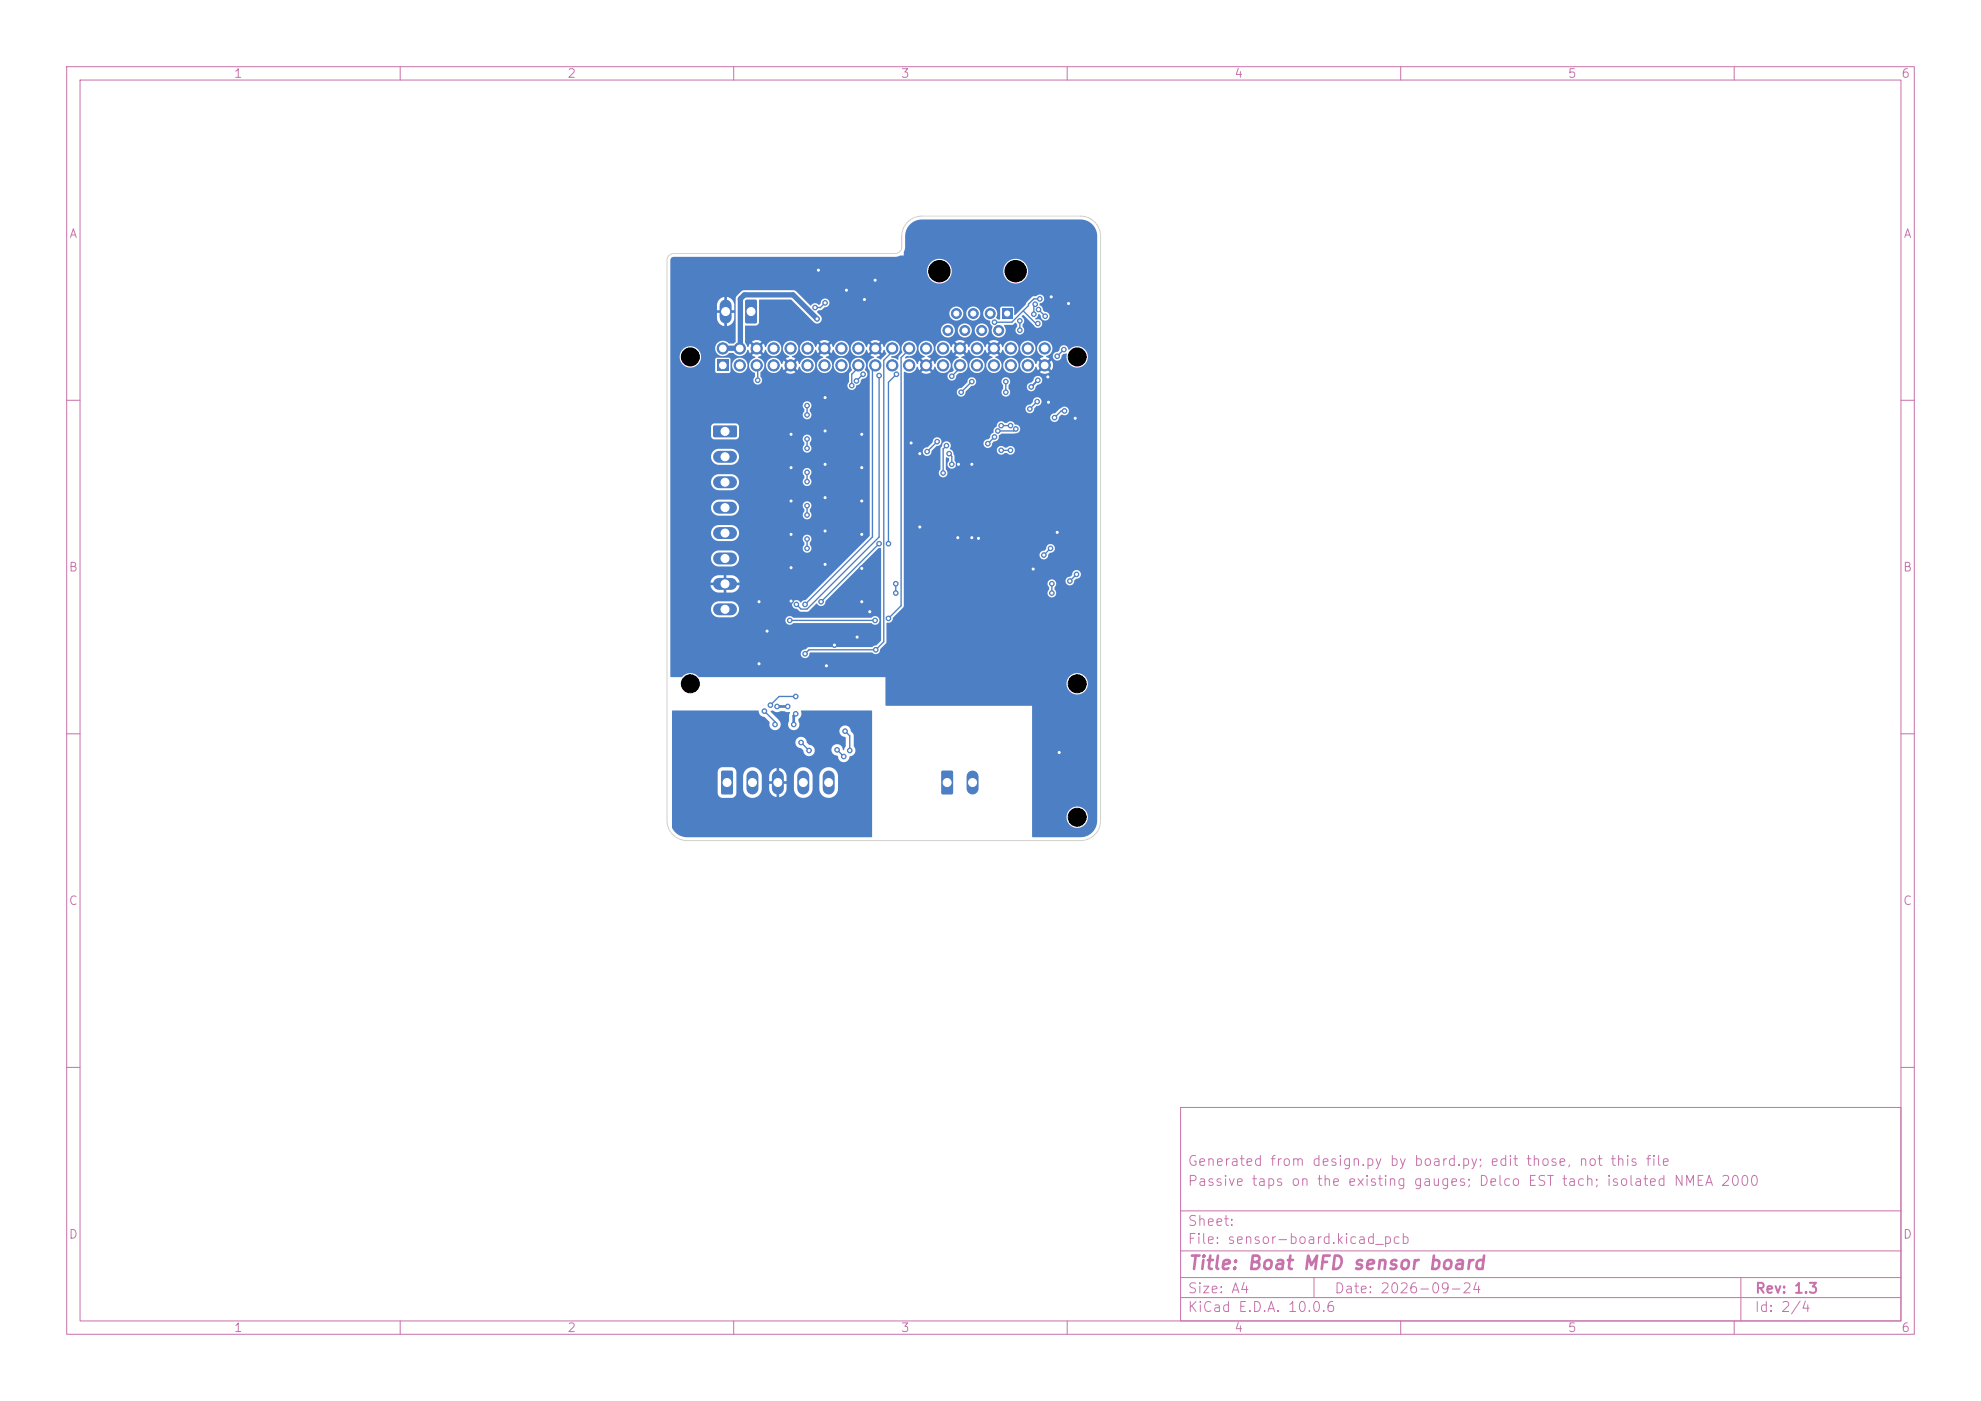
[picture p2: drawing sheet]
<svg xmlns="http://www.w3.org/2000/svg" width="297mm" height="210mm" viewBox="0 0 297 210" stroke-linecap="round" stroke-linejoin="round" font-family="sans-serif">
<defs><g id="words">
<text font-size="2" fill="#c872ab" x="178" y="190.8">Title: Boat MFD sensor board</text>
<g font-size="1.5" fill="#c872ab">
<text x="178" y="178.1">Passive taps on the existing gauges; Delco EST tach; isolated NMEA 2000</text>
<text x="178" y="175.1">Generated from design.py by board.py; edit those, not this file</text>
<text x="178" y="184.1">Sheet:</text>
<text x="178" y="186.8">File: sensor-board.kicad_pcb</text>
<text x="178" y="197">KiCad E.D.A. 10.0.6</text>
<text x="178" y="194.2">Size: A4</text>
<text x="200" y="194.2">Date: 2026-09-24</text>
<text x="263" y="197">Id: 2/4</text>
<text x="263" y="194.2">Rev: 1.3</text>
</g>
<g font-size="1.3" fill="#c872ab">
<text x="35" y="12">1</text>
<text x="85" y="12">2</text>
<text x="135" y="12">3</text>
<text x="185" y="12">4</text>
<text x="235" y="12">5</text>
<text x="285" y="12">6</text>
<text x="10.3" y="36">A</text>
<text x="285.3" y="36">A</text>
<text x="10.2" y="86">B</text>
<text x="285.2" y="86">B</text>
<text x="10.2" y="136">C</text>
<text x="285.2" y="136">C</text>
<text x="10.2" y="186">D</text>
<text x="285.2" y="186">D</text>
<text x="35" y="200">1</text>
<text x="85" y="200">2</text>
<text x="135" y="200">3</text>
<text x="185" y="200">4</text>
<text x="235" y="200">5</text>
<text x="285" y="200">6</text>
</g>
</g></defs>
<g fill="none" stroke="#c872ab" stroke-width=".15">
<path d="M10 10h277v190h-277zM12 12h273v186h-273zM60 10v2M110 10v2M160 10v2M210 10v2M260 10v2M10 60h2M285 60h2M10 110h2M285 110h2M10 160h2"/>
<path d="M177 166h108v32h-108zM285 160h2M60 198v2M110 198v2M160 198v2M177 194.5h108M177 191.5h108M177 187.5h108M177 181.5h108M197 191.5v3M210 198v2M260 198v2"/>
<path d="M261 191.5v6.5"/>
</g>
<path d="M150.2 46.3h1.5v1.5h-1.5z" fill="#4d7fc4"/>
<g fill="#4d7fc4" stroke="#4d7fc4" stroke-width=".15">
<circle cx="149.7" cy="49.5" r=".75"/>
<circle cx="148.5" cy="47" r=".75"/>
<circle cx="147.2" cy="49.5" r=".75"/>
<circle cx="145.9" cy="47" r=".75"/>
<circle cx="144.6" cy="49.5" r=".75"/>
<circle cx="143.4" cy="47" r=".75"/>
<circle cx="142.1" cy="49.5" r=".75"/>
</g>
<path d="M111.8 45l1.4-.1 .3 .2v3.2l-.2 .2h-1.3l-.3-.2z" fill="#4d7fc4"/>
<path d="M108.8 45.8v1.8" fill="none" stroke="#4d7fc4" stroke-width="1.8"/>
<path d="M107 63.8h3.3l.2 .2v1.4l-.3 .2-3.1-.1-.2-.2z" fill="#4d7fc4"/>
<path d="M107.8 68.5h1.8M107.8 72.3h1.8M107.8 76.1h1.8M107.8 79.9h1.8M107.8 83.7h1.8M107.8 87.5h1.8M107.8 91.3h1.8" fill="none" stroke="#4d7fc4" stroke-width="1.8"/>
<path d="M108.2 115.6l1.5-.1 .2 .2v3.2l-.2 .2h-1.4l-.2-.2z" fill="#4d7fc4"/>
<path d="M112.8 116.4v1.8M116.6 116.4v1.8M120.4 116.4v1.8M124.2 116.4v1.8" fill="none" stroke="#4d7fc4" stroke-width="1.8"/>
<path d="M141.2 115.6l1.4-.1 .3 .2v3.2l-.2 .2h-1.4l-.2-.2z" fill="#4d7fc4"/>
<path d="M145.8 116.4v1.8" fill="none" stroke="#4d7fc4" stroke-width="1.8"/>
<path d="M107.5 53.9h1.7v1.7h-1.7z" fill="#4d7fc4"/>
<g fill="#4d7fc4" stroke="#4d7fc4" stroke-width=".15">
<circle cx="108.4" cy="52.2" r=".85"/>
<circle cx="110.9" cy="54.8" r=".85"/>
<circle cx="110.9" cy="52.2" r=".85"/>
<circle cx="113.4" cy="54.8" r=".85"/>
<circle cx="113.4" cy="52.2" r=".85"/>
<circle cx="116" cy="54.8" r=".85"/>
<circle cx="116" cy="52.2" r=".85"/>
<circle cx="118.5" cy="54.8" r=".85"/>
<circle cx="118.5" cy="52.2" r=".85"/>
<circle cx="121.1" cy="54.8" r=".85"/>
<circle cx="121.1" cy="52.2" r=".85"/>
<circle cx="123.6" cy="54.8" r=".85"/>
<circle cx="123.6" cy="52.2" r=".85"/>
<circle cx="126.1" cy="54.8" r=".85"/>
<circle cx="126.1" cy="52.2" r=".85"/>
<circle cx="128.7" cy="54.8" r=".85"/>
<circle cx="128.7" cy="52.2" r=".85"/>
<circle cx="131.2" cy="54.8" r=".85"/>
<circle cx="131.2" cy="52.2" r=".85"/>
<circle cx="133.8" cy="54.8" r=".85"/>
<circle cx="133.8" cy="52.2" r=".85"/>
<circle cx="136.3" cy="54.8" r=".85"/>
<circle cx="136.3" cy="52.2" r=".85"/>
<circle cx="138.8" cy="54.8" r=".85"/>
<circle cx="138.8" cy="52.2" r=".85"/>
<circle cx="141.4" cy="54.8" r=".85"/>
<circle cx="141.4" cy="52.2" r=".85"/>
<circle cx="143.9" cy="54.8" r=".85"/>
<circle cx="143.9" cy="52.2" r=".85"/>
<circle cx="146.5" cy="54.8" r=".85"/>
<circle cx="146.5" cy="52.2" r=".85"/>
<circle cx="149" cy="54.8" r=".85"/>
<circle cx="149" cy="52.2" r=".85"/>
<circle cx="151.5" cy="54.8" r=".85"/>
<circle cx="151.5" cy="52.2" r=".85"/>
<circle cx="154.1" cy="54.8" r=".85"/>
<circle cx="154.1" cy="52.2" r=".85"/>
<circle cx="156.6" cy="54.8" r=".85"/>
<circle cx="156.6" cy="52.2" r=".85"/>
<circle cx="157.6" cy="44.5" r=".35"/>
<circle cx="131.2" cy="42" r=".35"/>
<circle cx="125.1" cy="96.7" r=".35"/>
<circle cx="126.9" cy="43.5" r=".35"/>
<circle cx="136.6" cy="66.4" r=".35"/>
<circle cx="118.6" cy="90.1" r=".35"/>
<circle cx="123.7" cy="74.6" r=".35"/>
<circle cx="123.9" cy="99.8" r=".35"/>
<circle cx="129.2" cy="65.1" r=".35"/>
<circle cx="118.6" cy="85.1" r=".35"/>
<circle cx="129.2" cy="80.1" r=".35"/>
<circle cx="154.9" cy="85.3" r=".35"/>
<circle cx="123.7" cy="84.6" r=".35"/>
<circle cx="143.6" cy="80.6" r=".35"/>
<circle cx="157.2" cy="60.3" r=".35"/>
<circle cx="137.9" cy="68" r=".35"/>
<circle cx="157.1" cy="56.5" r=".35"/>
<circle cx="145.7" cy="80.6" r=".35"/>
<circle cx="158.5" cy="79.8" r=".35"/>
<circle cx="128.5" cy="95.5" r=".35"/>
<circle cx="145.7" cy="69.6" r=".35"/>
<circle cx="129.6" cy="44.9" r=".35"/>
<circle cx="113.8" cy="99.5" r=".35"/>
<circle cx="115" cy="94.6" r=".35"/>
<circle cx="130.4" cy="91.7" r=".35"/>
<circle cx="129.2" cy="90.2" r=".35"/>
<circle cx="146.7" cy="80.7" r=".35"/>
<circle cx="129.2" cy="70.1" r=".35"/>
<circle cx="118.6" cy="65.1" r=".35"/>
<circle cx="118.6" cy="80.1" r=".35"/>
<circle cx="123.7" cy="64.6" r=".35"/>
<circle cx="123.7" cy="69.6" r=".35"/>
<circle cx="122.7" cy="40.5" r=".35"/>
<circle cx="118.6" cy="70.1" r=".35"/>
<circle cx="161.2" cy="62.7" r=".35"/>
<circle cx="113.8" cy="90.2" r=".35"/>
<circle cx="123.7" cy="59.6" r=".35"/>
<circle cx="123.7" cy="79.6" r=".35"/>
<circle cx="137.9" cy="79" r=".35"/>
<circle cx="129.2" cy="85.2" r=".35"/>
<circle cx="160.2" cy="45.5" r=".35"/>
<circle cx="118.6" cy="75.1" r=".35"/>
<circle cx="143.7" cy="69.6" r=".35"/>
<circle cx="158.8" cy="112.8" r=".35"/>
<circle cx="129.2" cy="75.1" r=".35"/>
<circle cx="149.6" cy="64.6" r=".35"/>
<circle cx="121" cy="70.8" r=".35"/>
<circle cx="159.6" cy="61.6" r=".35"/>
<circle cx="140.5" cy="66.2" r=".35"/>
<circle cx="157.7" cy="87.5" r=".35"/>
<circle cx="121" cy="75.8" r=".35"/>
<circle cx="121" cy="80.8" r=".35"/>
<circle cx="121" cy="62.2" r=".35"/>
<circle cx="152.3" cy="64.3" r=".35"/>
<circle cx="149.1" cy="65.5" r=".35"/>
<circle cx="121" cy="65.8" r=".35"/>
<circle cx="158.1" cy="62.6" r=".35"/>
<circle cx="157.7" cy="88.9" r=".35"/>
<circle cx="121" cy="72.2" r=".35"/>
<circle cx="148.1" cy="66.5" r=".35"/>
<circle cx="121" cy="82.2" r=".35"/>
<circle cx="121" cy="77.2" r=".35"/>
<circle cx="134.3" cy="88.9" r=".35"/>
<circle cx="121" cy="67.2" r=".35"/>
<circle cx="121" cy="60.8" r=".35"/>
<circle cx="154.4" cy="61.3" r=".35"/>
<circle cx="155.5" cy="60.2" r=".35"/>
<circle cx="134.3" cy="87.5" r=".35"/>
<circle cx="127.7" cy="57.8" r=".35"/>
<circle cx="139" cy="67.7" r=".35"/>
<circle cx="160.4" cy="87.1" r=".35"/>
<circle cx="161.4" cy="86.1" r=".35"/>
<circle cx="157.5" cy="82.2" r=".35"/>
<circle cx="156.5" cy="83.2" r=".35"/>
<circle cx="142.3" cy="68" r=".35"/>
<circle cx="142.7" cy="69.6" r=".35"/>
<circle cx="113.6" cy="57" r=".35"/>
<circle cx="129.4" cy="56.1" r=".35"/>
<circle cx="141.4" cy="70.9" r=".35"/>
<circle cx="128.4" cy="57.1" r=".35"/>
<circle cx="141.9" cy="66.8" r=".35"/>
<circle cx="150.8" cy="57.2" r=".35"/>
<circle cx="150.8" cy="58.8" r=".35"/>
<circle cx="150.1" cy="63.8" r=".35"/>
<circle cx="142.7" cy="56.4" r=".35"/>
<circle cx="151.5" cy="63.8" r=".35"/>
<circle cx="150.1" cy="67.5" r=".35"/>
<circle cx="144.1" cy="58.8" r=".35"/>
<circle cx="151.5" cy="67.5" r=".35"/>
<circle cx="145.7" cy="57.2" r=".35"/>
<circle cx="131.3" cy="97.4" r=".35"/>
<circle cx="120.7" cy="98" r=".35"/>
<circle cx="131.8" cy="81.5" r=".35"/>
<circle cx="134.4" cy="56.1" r=".35"/>
<circle cx="123.1" cy="90.2" r=".35"/>
<circle cx="133.2" cy="81.5" r=".35"/>
<circle cx="120.7" cy="90.6" r=".35"/>
<circle cx="131.8" cy="56.3" r=".35"/>
<circle cx="119.4" cy="90.6" r=".35"/>
<circle cx="133.2" cy="92.7" r=".35"/>
<circle cx="118.4" cy="93" r=".35"/>
<circle cx="131.2" cy="93" r=".35"/>
<circle cx="120.1" cy="111.3" r=".35"/>
<circle cx="126.5" cy="113.4" r=".35"/>
<circle cx="125.5" cy="112.4" r=".35"/>
<circle cx="116.2" cy="108.6" r=".35"/>
<circle cx="114.6" cy="106.6" r=".35"/>
<circle cx="121.3" cy="112.5" r=".35"/>
<circle cx="115.5" cy="105.7" r=".35"/>
<circle cx="119.3" cy="104.4" r=".35"/>
<circle cx="119.3" cy="107" r=".35"/>
<circle cx="119" cy="108.6" r=".35"/>
<circle cx="118.1" cy="105.9" r=".35"/>
<circle cx="116.5" cy="105.9" r=".35"/>
<circle cx="127.4" cy="112.5" r=".35"/>
<circle cx="126.7" cy="109.6" r=".35"/>
<circle cx="154.6" cy="58" r=".35"/>
<circle cx="155.6" cy="57" r=".35"/>
<circle cx="122.5" cy="47.8" r=".35"/>
<circle cx="123.7" cy="45.4" r=".35"/>
<circle cx="122.2" cy="46.1" r=".35"/>
<circle cx="156.7" cy="47.4" r=".35"/>
<circle cx="155.7" cy="46.4" r=".35"/>
<circle cx="152.9" cy="48.1" r=".35"/>
<circle cx="155.2" cy="45.6" r=".35"/>
<circle cx="152.9" cy="49.5" r=".35"/>
<circle cx="155" cy="47.1" r=".35"/>
<circle cx="155.9" cy="44.8" r=".35"/>
<circle cx="158.5" cy="53.4" r=".35"/>
<circle cx="155.6" cy="48.5" r=".35"/>
<circle cx="159.5" cy="52.4" r=".35"/>
<circle cx="149.1" cy="48.3" r=".35"/>
</g>
<g fill="none" stroke="#4d7fc4" stroke-width=".2">
<path d="M113.6 55.6v1.4M123.7 45.4l-.7 .7h-.8M128.3 55.5l-.6 .6v1.7M129.4 56.1l-1 1M130.8 55.5v25l-10.1 10.1M131.8 56.3v24.2l-10.8 10.8h-.9l-.7-.7M133.5 53l-1 1v42.2l-1.2 1.2h-10l-.6 .6M134.4 56.1l-1.2 1.2v24.2M135.8 52.9l-.7 .7v37.2l-1.9 1.9M143.5 55.5l-.8 .9M145.7 57.2l-1.6 1.6M150.8 57.2v1.6"/>
<path d="M152.9 48.1v1.4M153.4 46.6l1.9 1.9h.3M155.2 45.6l-.2 .2v1.3M155.7 46.4l1 1M155.9 44.8h-.9l-.8 .8v.2l-2.5 2.5h-2.6M159.5 52.4l-1 1M121 60.8v1.4M121 65.8v1.4M121 70.8v1.4M121 75.8v1.4M140.5 66.2l-1.5 1.5M141.9 66.8l-.5 .5v3.6"/>
<path d="M142.3 68l.4 .4v1.2M149.1 65.5l-1 1M150.1 63.8h1.4M150.1 67.5h1.4M152.3 64.3l-.3 .3h-2.4M155.5 60.2l-1.1 1.1M159.6 61.6h-.5l-1 1M118.4 93h12.8M121 80.8v1.4M131.8 81.5l-8.7 8.7M134.3 87.5v1.4M157.5 82.2l-1 1"/>
<path d="M157.7 87.5v1.4M161.4 86.1l-1 1M114.6 106.6l1.6 1.6v.4M119.3 104.4h-2.5l-1.3 1.3M120.1 111.3l1.2 1.2M125.5 112.4l1 1M126.7 109.6l.7 .7v2.2"/>
</g>
<path d="M116.5 105.9h1.6M119.3 107l-.3 .3v1.3" fill="none" stroke="#4d7fc4" stroke-width=".4"/>
<path d="M109.2 52.2h.9M122.5 47.8l-3.6-3.6h-7.3l-.6 .6v6.6" fill="none" stroke="#4d7fc4" stroke-width=".8"/>
<path d="M155.6 57l-1 1" fill="none" stroke="#4d7fc4" stroke-width=".3"/>
<g fill="#4d7fc4">
<path d="M100.8 106.5h12.9a.96 .96 0 0 0 .9 1l.8 .8a.87 .87 0 0 0 .5 1.1 .87 .87 0 0 0 1.1-.4 .87 .87 0 0 0-.3-1.2l-1.2-1.1 .1-.1 .3-.1a.88 .88 0 0 0 1.1 .1l1.4 .2-.1 .4v.9a.86 .86 0 0 0 .7 1.4 .86 .86 0 0 0 .7-1.4v-.3a1.03 1.03 0 0 0 .4-1.3l10.6 .1v18.9h-27.7a2.46 2.46 0 0 1-2.2-1.4v-8.4h6.8v3.3l.3 .4 .3 .2h1.6l.4-.3 .2-.4v-2.6h1v2a1.4 1.4 0 0 0 1.4 1.3 1.4 1.4 0 0 0 1.4-1.3v-2h1.1v.8h.8v.4h-.8a1.85 1.85 0 0 0 .3 1.5l.3 .3 .5 .2v-1.6h.4v1.6a1.29 1.29 0 0 0 1.1-1.2v-.8h-.7v-.4h.7v-.8h1.1v2a1.4 1.4 0 0 0 1.4 1.3 1.4 1.4 0 0 0 1.4-1.3v-2h1l.1 2.2a1.4 1.4 0 0 0 1.5 1.1 1.4 1.4 0 0 0 1.2-1.3v-2.2a1.4 1.4 0 0 0-1.5-1.1 1.4 1.4 0 0 0-1.3 1.3h-1v-.2a1.4 1.4 0 0 0-1.5-1.1 1.4 1.4 0 0 0-1.3 1.3h-1.1v-.2a1.29 1.29 0 0 0-1.1-1v1.6h-.4v-1.6h-.1a1.3 1.3 0 0 0-1 1.2h-1.1a1.4 1.4 0 0 0-1.4-1.3 1.4 1.4 0 0 0-1.4 1.3h-1l-.1-.9-.2-.2-.4-.2-1.7 .1-.2 .2-.2 .4h-6.8v-4.5h18.4a.9 .9 0 0 0 .9 1l.3 .3a.85 .85 0 0 0 1 .8 .85 .85 0 0 0 .7-1h2.5v.2a.92 .92 0 0 0 .9 .8l.1 .1a.89 .89 0 0 0 1 .9 .89 .89 0 0 0 .8-.9 .88 .88 0 0 0 .8-.6 .88 .88 0 0 0-.2-.9v-1.7l-.4-.6a.86 .86 0 0 0-1-.8 .86 .86 0 0 0-.8 .9 .86 .86 0 0 0 .9 .8l.1 1.4-.3 .5h-.1a.87 .87 0 0 0-.8-.8 .87 .87 0 0 0-1 .7h-2.5a.93 .93 0 0 0-.8-.7l-.3-.3a.85 .85 0 0 0-.9-.9 .85 .85 0 0 0-.9 .8h-18.4z"/>
<path d="M131.7 52.4l.5 .6 .3-.6h.1l.3 .6-.9 .9-.6-.3 .6-.4-.6-.5z"/>
<path d="M100.6 38.7l.4-.2h33.3l.7-.2h.5v-.5l.2-.7v-1.7a2.5 2.5 0 0 1 2.6-2.5h23.7a2.5 2.5 0 0 1 2.5 2.5v87.6a2.5 2.5 0 0 1-2.5 2.5l-7.3-.1v-3h5.2a1.61 1.61 0 0 0 2.2 1.6 1.61 1.61 0 0 0 .4-2.7 1.61 1.61 0 0 0-2.6 .8v.3h-5.2v-16.6h-21.9v-.1v-3.3h27.1v.2a1.61 1.61 0 0 0 2.4 1.3 1.61 1.61 0 0 0 0-2.8 1.61 1.61 0 0 0-2.4 1.3h-27.1v-.9h-28.1a1.61 1.61 0 0 0-2.4 0l-1.8-.1v-8.5h17.2v.2a.68 .68 0 0 0 .5 .5 .68 .68 0 0 0 .8-.2h11.7a.66 .66 0 0 0 1 0 .66 .66 0 0 0-.1-.9 .66 .66 0 0 0-1 .1h-11.6l-.3-.2a.65 .65 0 0 0-1 .5h-17.2v-1.7h6.1v.2a1.2 1.2 0 0 0 1.1 1.1h2.2a1.2 1.2 0 0 0 .6-2h8.2l.3 .6 .5 .2 .4 .4h1.2l1.4-1.2a.69 .69 0 0 0 .8 .3 .69 .69 0 0 0 .5-.7l7.9-7.9h.4v13.9l-.7 .6-.6 .3h-9.6l-.4 .3a.67 .67 0 0 0-.8 .7 .67 .67 0 0 0 .7 .7 .67 .67 0 0 0 .7-.8l.1-.1h9.2a.7 .7 0 0 0 .9 .2 .7 .7 0 0 0 .4-.7l.9-1 .1-3a.71 .71 0 0 0 .9-.7l1.6-1.6v-3.6h21.5l.3 .6v.3a.67 .67 0 0 0-.1 1 .67 .67 0 0 0 1 0 .67 .67 0 0 0-.1-1v-.3a.65 .65 0 0 0 .1-1h1.5v.2a.67 .67 0 0 0 .8 .5 .67 .67 0 0 0 .6-.7l.2-.2a.66 .66 0 0 0 .7-.7 .66 .66 0 0 0-.7-.7 .66 .66 0 0 0-.6 .8l-.2 .2-.5 .2-.3 .4h-1.5l-.2-.1a.65 .65 0 0 0-1 .5h-21.5v-4.3h20.3v.2a.67 .67 0 0 0 .8 .5 .67 .67 0 0 0 .6-.7l.2-.2a.66 .66 0 0 0 .7-.7 .66 .66 0 0 0-.7-.7 .66 .66 0 0 0-.6 .8l-.2 .2-.5 .2-.3 .4h-20.3v-12.3h5.2a.67 .67 0 0 0 1 .7 .67 .67 0 0 0 .1-1.2v-1.7l.5 .1v.3a.67 .67 0 0 0-.1 1 .67 .67 0 0 0 1 0 .67 .67 0 0 0-.1-1v-.8l-.2-.5-.3-.3h6.8v.2a.68 .68 0 0 0 .5 .5 .68 .68 0 0 0 .8-.2h.3a.66 .66 0 0 0 1 0 .66 .66 0 0 0-.1-.9 .66 .66 0 0 0-1 .1h-.3l-.2-.2a.65 .65 0 0 0-1 .5h-6.8l-.2-.1v-.1a.65 .65 0 0 0 0-.8h5v.2a.67 .67 0 0 0 .8 .5 .67 .67 0 0 0 .6-.7l.2-.2a.77 .77 0 0 0 .8-1l.3-.2h2a.7 .7 0 0 0 .8-.4 .7 .7 0 0 0-.3-.9h-.4a.81 .81 0 0 0-1-.5l-.2 .2h-.4a.7 .7 0 0 0-.8-.2 .7 .7 0 0 0-.4 .8 .86 .86 0 0 0-.5 .9 .74 .74 0 0 0-.5 .7l-.4 .2a.65 .65 0 0 0-.6 .6h-5a.68 .68 0 0 0-.8-.2 .68 .68 0 0 0-.4 .7l-.2 .3v3.1l-.3 .5h-5.2v-3.2h2.8a.67 .67 0 0 0 .7 .8 .67 .67 0 0 0 .7-.8l.7-.7a.66 .66 0 0 0 .7-.7 .66 .66 0 0 0-.7-.7 .66 .66 0 0 0-.6 .8l-.7 .7h-.2a.65 .65 0 0 0-.6 .6h-2.8v-5.1h21.9v.2a.67 .67 0 0 0 .8 .5 .67 .67 0 0 0 .6-.7l.4-.4a.67 .67 0 0 0 .9-.1 .67 .67 0 0 0-.1-.9 .67 .67 0 0 0-1 .1l-.9 .7a.65 .65 0 0 0-.7 .6h-21.9v-1.3h18.2v.2a.67 .67 0 0 0 .8 .5 .67 .67 0 0 0 .6-.7l.3-.3a.66 .66 0 0 0 .7-.7 .66 .66 0 0 0-.7-.7 .66 .66 0 0 0-.6 .8l-.3 .3h-.2a.65 .65 0 0 0-.6 .6h-18.2v-2.5h7.9v.2a.67 .67 0 0 0 .8 .5 .67 .67 0 0 0 .6-.7l.8-.8a.65 .65 0 0 0 .8-.8h3.7l.3 .6v.6a.67 .67 0 0 0 0 1 .67 .67 0 0 0 .9-.1 .67 .67 0 0 0-.1-1v-.3h2.7a.67 .67 0 0 0 .7 .8 .67 .67 0 0 0 .7-.7l.3-.3a.66 .66 0 0 0 .6-.7 .66 .66 0 0 0-.7-.7 .66 .66 0 0 0-.6 .7l-.4 .3a.65 .65 0 0 0-.6 .6h-2.7v-.1a.67 .67 0 0 0-.1-1.1 .67 .67 0 0 0-1 .4h-3.7l-.1-.1a.67 .67 0 0 0-.8-.4 .67 .67 0 0 0-.5 .7l-.8 .8-.5 .2-.3 .4h-7.9l.1-3a1.26 1.26 0 0 0 1.9-.7l.3 .5 .6-.5 .3 .2-.6 .6h.1a1.24 1.24 0 0 0 1.4 0l-.6-.6 .3-.2 .6 .5 .2-.5h.1a1.16 1.16 0 0 0 1.7 .9 1.16 1.16 0 0 0 .3-1.9 1.16 1.16 0 0 0-1.9 .3l-.1 .3h-.1l-.2-.6-.6 .6-.3-.3 .6-.5-.5-.3v-.1a1.15 1.15 0 0 0 .9-1.3h.2v.2a1.19 1.19 0 0 0 1.2 1.1 1.19 1.19 0 0 0 1.2-1l.3 .6 .6-.6 .2 .3-.5 .5 .5 .3v.1a1.23 1.23 0 0 0-.7 1.9l-.2 .2a.67 .67 0 0 0-.8 .7 .67 .67 0 0 0 .7 .7 .67 .67 0 0 0 .7-.8l.4-.4a1.15 1.15 0 0 0 1.3-1.2h.2v.2a1.15 1.15 0 0 0 1.8 .9 1.15 1.15 0 0 0 0-2 1.15 1.15 0 0 0-1.8 .9h-.2v-.1a1.14 1.14 0 0 0-.9-1v-.1l.5-.3-.6-.5 .3-.3 .5 .6 .3-.6h.1a1.22 1.22 0 0 0 1.2 1 1.22 1.22 0 0 0 1.2-1l.3 .6 .5-.6 .3 .3-.5 .5 .5 .3-.1 .1a1.15 1.15 0 0 0-.8 1.4 1.15 1.15 0 0 0 1.3 .9 1.15 1.15 0 0 0 1-1.2h.2v.2a1.15 1.15 0 0 0 1.2 1 1.15 1.15 0 0 0 1.1-1.2h.2v.2a1.19 1.19 0 0 0 1.2 1 1.19 1.19 0 0 0 1.2-.9l.3 .5 .6-.5 .2 .2-.5 .6h.1a1.24 1.24 0 0 0 1.4 0l-.6-.6 .3-.2 .5 .5 .1-.1a1.24 1.24 0 0 0-.1-1.4l-.5 .6-.3-.3 .6-.5-.6-.3v-.1l1-.1a.67 .67 0 0 0 .7 .8 .67 .67 0 0 0 .7-.8l.2-.2 .5-.1a1.61 1.61 0 0 0 1.4 2.1 1.61 1.61 0 0 0 1.7-1.8 1.61 1.61 0 0 0-2.1-1.3l-.7 .4a.69 .69 0 0 0-.7-.7 .69 .69 0 0 0-.7 .8l-.4 .2a.65 .65 0 0 0-.6 .6h-.9h.2a1.15 1.15 0 0 0 .4-1.8 1.15 1.15 0 0 0-1.9 .1 1.15 1.15 0 0 0 .8 1.8v.1l-.5 .3 .5 .5-.2 .3-.6-.6-.3 .6a1.45 1.45 0 0 0-1.7-.9 1.15 1.15 0 0 0-.7 1h-.2v-.1a1.15 1.15 0 0 0-1.2-1 1.15 1.15 0 0 0-1.1 1.1h-.2l-.1-.1a1.14 1.14 0 0 0-.8-1v-.1l.4-.3-.5-.5 .3-.3 .5 .6 .3-.6h.1a1.17 1.17 0 0 0 1.3 1 1.17 1.17 0 0 0 1-1.3h.2v.2a1.15 1.15 0 0 0 1.8 .9 1.15 1.15 0 0 0 0-2 1.15 1.15 0 0 0-1.8 .9h-.2v-.1a1.2 1.2 0 0 0-1.2-.9 1.2 1.2 0 0 0-1.2 .9l-.3-.5-.5 .5-.3-.2 .5-.6a1.24 1.24 0 0 0-1.4 0l.5 .6-.3 .2-.5-.5-.3 .5a1.5 1.5 0 0 0-1.5-.9 1.47 1.47 0 0 0-.9 .9l-.4-.5-.5 .5-.3-.2 .6-.6h-.1a1.24 1.24 0 0 0-1.4 0l.5 .6-.2 .2-.6-.5-.3 .5a1.5 1.5 0 0 0-1.5-.9 1.15 1.15 0 0 0-.9 1h-.2v-.1a1.15 1.15 0 0 0-2-.6 1.15 1.15 0 0 0 .6 2v.1l-.5 .3 .6 .5-.3 .3-.6-.6-.3 .6a1.45 1.45 0 0 0-1.6-.9h-.2v-.1a.85 .85 0 0 1 .9-.2 1.16 1.16 0 0 0 .8-1.6 1.16 1.16 0 0 0-1.6-.6 1.16 1.16 0 0 0-.5 1.6l-.5 .6-.2 .5-1-.3a.32 .32 0 0 1 .4-.2 1.17 1.17 0 0 0 .5-2.1 1.17 1.17 0 0 0-1.9 .7l-.4-.5-.5 .5-.3-.2 .6-.6h-.1a1.24 1.24 0 0 0-1.4 0l.5 .6-.2 .2-.6-.5-.3 .5a1.5 1.5 0 0 0-1.5-.9 1.17 1.17 0 0 0-.4 2 1.17 1.17 0 0 0 1.9-.7l.3 .6 .6-.6 .2 .3-.5 .5 .5 .3v.1a1.18 1.18 0 0 0-.6 2v24.7l-9.6 9.6-.4 .1-.3 .3a.75 .75 0 0 0-1.3 0l-.1 .2h-8.2l-.4-.3-.4-.1-2.2 .1a1.2 1.2 0 0 0-.9 1h-6.1v-3.9h7.6v.4h-1.6a1.29 1.29 0 0 0 1.2 1.1h.8v-.7h.4v.7a1.85 1.85 0 0 0 1.5-.3l.3-.3 .2-.5h-1.6v-.4h1.6a1.29 1.29 0 0 0-1.2-1.1h-.8v.8h-.4v-.8a1.86 1.86 0 0 0-1.5 .3l-.3 .3-.2 .5h-6v-3.7h6.1a1.2 1.2 0 0 0 1.1 1.3h2.2a1.2 1.2 0 0 0 .9-1.3 1.2 1.2 0 0 0-1.1-1.1h-2.2a1.2 1.2 0 0 0-.9 1.1h-6.1v-3.8h6.1v.2a1.2 1.2 0 0 0 1.1 1.1h2l.4-.1 .4-.3h9.8l.3 .6v.4a.66 .66 0 0 0 0 1 .66 .66 0 0 0 .9-.1 .66 .66 0 0 0-.1-1v-.3a.65 .65 0 0 0-.1-1.1 .65 .65 0 0 0-1 .5h-9.8a1.2 1.2 0 0 0-.8-2h-2.2a1.2 1.2 0 0 0-.9 1.1h-6.1v-3.8h6.1v.2a1.2 1.2 0 0 0 1.1 1.1h2.2a1.2 1.2 0 0 0 .8-1.6h9.6l.3 .6v.3a.67 .67 0 0 0-.1 1 .67 .67 0 0 0 1 0 .67 .67 0 0 0-.1-1v-.3a.65 .65 0 0 0-.1-1.1 .65 .65 0 0 0-1 .5h-9.6l-.3-.5-.5-.3h-2.2a1.2 1.2 0 0 0-1.1 1.1h-6.1v-3.8h6.1v.2a1.2 1.2 0 0 0 1.1 1.1h2.2a1.2 1.2 0 0 0 .9-1.3 1.2 1.2 0 0 0-1.1-1.1h-2.2a1.2 1.2 0 0 0-.9 1.1h-6.1v-1.5h19.8l.3 .6v.4a.67 .67 0 0 0 0 1 .67 .67 0 0 0 .9-.1 .67 .67 0 0 0-.1-1v-.3a.65 .65 0 0 0-.1-1.1 .65 .65 0 0 0-1 .5h-19.8v-2.3h6.1v.2a1.2 1.2 0 0 0 1.1 1.1l2.2-.1a1.2 1.2 0 0 0 .9-1.2 1.2 1.2 0 0 0-1.1-1.1h-2.2a1.2 1.2 0 0 0-.9 1.1h-6.1v-4.4h6.1v1.4l.2 .3 .2 .2h3.3l.3-.2h9.7l.3 .6v.3a.67 .67 0 0 0-.1 1 .67 .67 0 0 0 1 0 .67 .67 0 0 0-.1-1v-.3a.65 .65 0 0 0-.1-1.1 .65 .65 0 0 0-1 .5h-9.7l.2-.3v-1.5l-.2-.3-.3-.1h-3.3l-.2 .1-.2 .4h-6.1v-3.3h19.8l.3 .6v.3a.67 .67 0 0 0-.1 1 .67 .67 0 0 0 1 0 .67 .67 0 0 0-.1-1v-.3a.65 .65 0 0 0-.1-1.1 .65 .65 0 0 0-1 .5h-19.8v-3h26.5v.2a.69 .69 0 0 0 .8 .6 .69 .69 0 0 0 .6-.7 .71 .71 0 0 0 .7-.8l.2-.2a.7 .7 0 0 0 .7-.6 .7 .7 0 0 0-.3-.8 1.18 1.18 0 0 0-1.1-1.8 1.18 1.18 0 0 0-.9 1.9l-.4 .4v1.3l-.3 .5h-26.5v-4.3h1.4a1.61 1.61 0 0 0 1.3 1.7 1.61 1.61 0 0 0 1.9-1.2h2.1v1.8l.3 .2h1.9l.1-.2v-1h.3a1.15 1.15 0 0 0 1.5 1.1 1.15 1.15 0 0 0 .4-1.9 1.15 1.15 0 0 0-1.9 .6v.2h-.3v-.8l-.2-.3h-1.8l-.3 .3h-2.1a1.61 1.61 0 0 0-.7-1.8h2.8v.2a1.19 1.19 0 0 0 .9 1 1.19 1.19 0 0 0 1.3-.4h.6a1.21 1.21 0 0 0 1.2 .4 1.21 1.21 0 0 0 .9-.9l.3 .6 .6-.6 .3 .3-.6 .5 .5 .3v.1a1.2 1.2 0 0 0-.9 1.2 1.2 1.2 0 0 0 .9 1.2v.5a.67 .67 0 0 0 0 1 .67 .67 0 0 0 .9-.1 .67 .67 0 0 0-.1-1v-.6a1.15 1.15 0 0 0 .6-1.1h.2v.2a1.19 1.19 0 0 0 1.2 1 1.19 1.19 0 0 0 1.2-.9l.3 .5 .6-.5 .2 .2-.5 .6h.1a1.24 1.24 0 0 0 1.4 0l-.6-.6 .3-.2 .5 .5 .3-.5h.1a1.16 1.16 0 0 0 1.6 .9 1.16 1.16 0 0 0 .4-1.9 1.16 1.16 0 0 0-1.9 .3l-.1 .3h-.1l-.3-.6-.5 .6-.3-.3 .6-.5-.6-.3 .1-.1a1.15 1.15 0 0 0 .9-1.3h.2v.2a1.19 1.19 0 0 0 1.2 1.1 1.19 1.19 0 0 0 1.2-1l.3 .6 .5-.6 .3 .3-.5 .5 .5 .3-.1 .1a1.15 1.15 0 0 0-.8 1.4 1.15 1.15 0 0 0 1.3 .9 1.15 1.15 0 0 0 1-1.2h.2v.2a1.15 1.15 0 0 0 1.8 .9 1.15 1.15 0 0 0 0-2 1.15 1.15 0 0 0-1.8 .9h-.2l-.1-.1a1.14 1.14 0 0 0-.8-1v-.1l.4-.3-.5-.5 .3-.3 .5 .6 .3-.6h.1a1.16 1.16 0 0 0 1.6 .9 1.16 1.16 0 0 0 .3-1.8 1.16 1.16 0 0 0-1.8 .3l-.1 .2h-.1l-.3-.5-.5 .5-.3-.2 .5-.6a1.23 1.23 0 0 0-1.4 0l.5 .6-.3 .2-.5-.5-.3 .5a1.5 1.5 0 0 0-1.5-.9 1.15 1.15 0 0 0-.9 1h-.2v-.1a1.15 1.15 0 0 0-2-.6 1.15 1.15 0 0 0 .6 2v.1l-.5 .3 .5 .5-.2 .3-.6-.6-.3 .6a1.45 1.45 0 0 0-1.7-.9 1.15 1.15 0 0 0-.7 1h-.2v-.1a1.14 1.14 0 0 0-.9-1v-.1l.5-.3-.6-.5 .3-.3 .6 .6 .2-.6h.1a1.16 1.16 0 0 0 1.7 .9 1.16 1.16 0 0 0 .3-1.8 1.16 1.16 0 0 0-1.9 .3l-.1 .2h-.1l-.2-.5-.6 .5-.3-.2 .6-.6a1.23 1.23 0 0 0-1.5 0l.6 .6-.3 .2-.6-.5-.2 .5h-.1l-.4-.6v-2h29.4a1.06 1.06 0 0 0 1 1.2 1.06 1.06 0 0 0 1.1-1.2h.4v.2a1.06 1.06 0 0 0 1.2 1 1.06 1.06 0 0 0 .9-1.2h.4v.2a1.06 1.06 0 0 0 1.6 .8 1.06 1.06 0 0 0 0-1.8 1.06 1.06 0 0 0-1.6 .8h-.4v-.2a1.06 1.06 0 0 0-1.2-.7 1.06 1.06 0 0 0-.9 .9h-.4l-.1-.2a1.06 1.06 0 0 0-1.1-.7 1.06 1.06 0 0 0-.9 .9h-29.4l.1-.6h1.6l.3-.3 .1-3.5 .1-.1h4.7l3.5 3.4a.72 .72 0 0 0 1-.1 .72 .72 0 0 0-.2-1l-.3-.3h19.7a1.06 1.06 0 0 0 1.1 1.2 1.06 1.06 0 0 0 1-1.2h.5v.2a1.06 1.06 0 0 0 1.1 1 1.06 1.06 0 0 0 1-1.2h.4v.2a1.2 1.2 0 0 0 1.1 1v.5l.3 .3a1.08 1.08 0 0 0 .3 1.5 1.08 1.08 0 0 0 1.5-.2 1.08 1.08 0 0 0-.1-1.4l1.3-.1 .4-.3 .3 .2v.3a.67 .67 0 0 0-.1 1 .67 .67 0 0 0 1 0 .67 .67 0 0 0-.1-1v-.3a.76 .76 0 0 0-.1-1.2l.3-.2 1.5 1.5a.68 .68 0 0 0 .9 .4 .68 .68 0 0 0 .3-1 .68 .68 0 0 0-1-.2v-.2l.3-.2 .2-.4 .3 .2a.66 .66 0 0 0 .7 .7 .66 .66 0 0 0 .7-.7 .66 .66 0 0 0-.8-.6l-.5-.8a.22 .22 0 0 1-.3-.3 .22 .22 0 0 1 .3-.2 .67 .67 0 0 0 .3-1 .67 .67 0 0 0-1.1 0l-.5 .1-.9 .9-.1 .3-1.6 1.5-.1-.1-.1-.9-.1-.2h-1.8l-.2 .2v1.6a.31 .31 0 0 1-.5-.1l-.1-.1a1.06 1.06 0 0 0-.5-1.6 1.06 1.06 0 0 0-1.4 .9h-.4l-.1-.2a1.06 1.06 0 0 0-1.1-.8 1.06 1.06 0 0 0-.9 1h-.5v-.2a1.06 1.06 0 0 0-1.1-.8 1.06 1.06 0 0 0-1 1h-19.7l-.1-.1v-.1l.2-.2h.5l.4-.4a.67 .67 0 0 0 .8-.7 .67 .67 0 0 0-.7-.7 .67 .67 0 0 0-.7 .8l-.2 .2a.83 .83 0 0 0-1.3 .1l-2.4-2.3h-7.6l-.2 .1-.8 .8-.2 .3v6.5l-.3 .3h-.8a1.16 1.16 0 0 0-1.2-.4 1.16 1.16 0 0 0-.8 1h-2.9a1.61 1.61 0 0 0-2.4 1.3h-1.4v-7.7h7v.8h.7v.4h-.7v.8a1.3 1.3 0 0 0 1.1 1.2v-1.6h.4v1.6h.1a1.3 1.3 0 0 0 1-1.2v-.8h-.7v-.4h.7a1.85 1.85 0 0 0-.3-1.5l-.3-.3-.5-.2v1.6h-.4v-1.6a1.29 1.29 0 0 0-1.1 1.2h-7v-5.2h38.5v.3a1.85 1.85 0 0 0 2 1.7 1.85 1.85 0 0 0 1.7-2h7.7v.3a1.85 1.85 0 0 0 2.8 1.4 1.85 1.85 0 0 0 0-3.1 1.85 1.85 0 0 0-2.8 1.4h-7.7v-.2a1.85 1.85 0 0 0-2-1.5 1.85 1.85 0 0 0-1.7 1.7h-38.5v-1.5z"/>
</g>
<path d="M100.3 38.3l.3-.2 .4-.1h33.2a1 1 0 0 0 1-1v-1.6a3 3 0 0 1 3-3h23.8a3 3 0 0 1 3 3v87.6a3 3 0 0 1-3 3h-59a3 3 0 0 1-3-3v-84l.1-.3z" fill="none" stroke="#d0d2cd" stroke-width=".15"/>
<g fill="#fff" stroke="#fff" stroke-width=".15">
<circle cx="157.6" cy="44.5" r=".15"/>
<circle cx="131.2" cy="42" r=".15"/>
<circle cx="125.1" cy="96.7" r=".15"/>
<circle cx="126.9" cy="43.5" r=".15"/>
<circle cx="136.6" cy="66.4" r=".15"/>
<circle cx="118.6" cy="90.1" r=".15"/>
<circle cx="123.7" cy="74.6" r=".15"/>
<circle cx="123.9" cy="99.8" r=".15"/>
<circle cx="129.2" cy="65.1" r=".15"/>
<circle cx="118.6" cy="85.1" r=".15"/>
<circle cx="129.2" cy="80.1" r=".15"/>
<circle cx="154.9" cy="85.3" r=".15"/>
<circle cx="123.7" cy="84.6" r=".15"/>
<circle cx="143.6" cy="80.6" r=".15"/>
<circle cx="157.2" cy="60.3" r=".15"/>
<circle cx="137.9" cy="68" r=".15"/>
<circle cx="157.1" cy="56.5" r=".15"/>
<circle cx="145.7" cy="80.6" r=".15"/>
<circle cx="158.5" cy="79.8" r=".15"/>
<circle cx="128.5" cy="95.5" r=".15"/>
<circle cx="145.7" cy="69.6" r=".15"/>
<circle cx="129.6" cy="44.9" r=".15"/>
<circle cx="113.8" cy="99.5" r=".15"/>
<circle cx="115" cy="94.6" r=".15"/>
<circle cx="130.4" cy="91.7" r=".15"/>
<circle cx="129.2" cy="90.2" r=".15"/>
<circle cx="146.7" cy="80.7" r=".15"/>
<circle cx="129.2" cy="70.1" r=".15"/>
<circle cx="118.6" cy="65.1" r=".15"/>
<circle cx="118.6" cy="80.1" r=".15"/>
<circle cx="123.7" cy="64.6" r=".15"/>
<circle cx="123.7" cy="69.6" r=".15"/>
<circle cx="122.7" cy="40.5" r=".15"/>
<circle cx="118.6" cy="70.1" r=".15"/>
<circle cx="161.2" cy="62.7" r=".15"/>
<circle cx="113.8" cy="90.2" r=".15"/>
<circle cx="123.7" cy="59.6" r=".15"/>
<circle cx="123.7" cy="79.6" r=".15"/>
<circle cx="137.9" cy="79" r=".15"/>
<circle cx="129.2" cy="85.2" r=".15"/>
<circle cx="160.2" cy="45.5" r=".15"/>
<circle cx="118.6" cy="75.1" r=".15"/>
<circle cx="143.7" cy="69.6" r=".15"/>
<circle cx="158.8" cy="112.8" r=".15"/>
<circle cx="129.2" cy="75.1" r=".15"/>
<circle cx="149.6" cy="64.6" r=".15"/>
<circle cx="121" cy="70.8" r=".15"/>
<circle cx="159.6" cy="61.6" r=".15"/>
<circle cx="140.5" cy="66.2" r=".15"/>
<circle cx="157.7" cy="87.5" r=".15"/>
<circle cx="121" cy="75.8" r=".15"/>
<circle cx="121" cy="80.8" r=".15"/>
<circle cx="121" cy="62.2" r=".15"/>
<circle cx="152.3" cy="64.3" r=".15"/>
<circle cx="149.1" cy="65.5" r=".15"/>
<circle cx="121" cy="65.8" r=".15"/>
<circle cx="158.1" cy="62.6" r=".15"/>
<circle cx="157.7" cy="88.9" r=".15"/>
<circle cx="121" cy="72.2" r=".15"/>
<circle cx="148.1" cy="66.5" r=".15"/>
<circle cx="121" cy="82.2" r=".15"/>
<circle cx="121" cy="77.2" r=".15"/>
<circle cx="134.3" cy="88.9" r=".15"/>
<circle cx="121" cy="67.2" r=".15"/>
<circle cx="121" cy="60.8" r=".15"/>
<circle cx="154.4" cy="61.3" r=".15"/>
<circle cx="155.5" cy="60.2" r=".15"/>
<circle cx="134.3" cy="87.5" r=".15"/>
<circle cx="127.7" cy="57.8" r=".15"/>
<circle cx="139" cy="67.7" r=".15"/>
<circle cx="160.4" cy="87.1" r=".15"/>
<circle cx="161.4" cy="86.1" r=".15"/>
<circle cx="157.5" cy="82.2" r=".15"/>
<circle cx="156.5" cy="83.2" r=".15"/>
<circle cx="142.3" cy="68" r=".15"/>
<circle cx="142.7" cy="69.6" r=".15"/>
<circle cx="113.6" cy="57" r=".15"/>
<circle cx="129.4" cy="56.1" r=".15"/>
<circle cx="141.4" cy="70.9" r=".15"/>
<circle cx="128.4" cy="57.1" r=".15"/>
<circle cx="141.9" cy="66.8" r=".15"/>
<circle cx="150.8" cy="57.2" r=".15"/>
<circle cx="150.8" cy="58.8" r=".15"/>
<circle cx="150.1" cy="63.8" r=".15"/>
<circle cx="142.7" cy="56.4" r=".15"/>
<circle cx="151.5" cy="63.8" r=".15"/>
<circle cx="150.1" cy="67.5" r=".15"/>
<circle cx="144.1" cy="58.8" r=".15"/>
<circle cx="151.5" cy="67.5" r=".15"/>
<circle cx="145.7" cy="57.2" r=".15"/>
<circle cx="131.3" cy="97.4" r=".15"/>
<circle cx="120.7" cy="98" r=".15"/>
<circle cx="131.8" cy="81.5" r=".15"/>
<circle cx="134.4" cy="56.1" r=".15"/>
<circle cx="123.1" cy="90.2" r=".15"/>
<circle cx="133.2" cy="81.5" r=".15"/>
<circle cx="120.7" cy="90.6" r=".15"/>
<circle cx="131.8" cy="56.3" r=".15"/>
<circle cx="119.4" cy="90.6" r=".15"/>
<circle cx="133.2" cy="92.7" r=".15"/>
<circle cx="118.4" cy="93" r=".15"/>
<circle cx="131.2" cy="93" r=".15"/>
<circle cx="120.1" cy="111.3" r=".15"/>
<circle cx="126.5" cy="113.4" r=".15"/>
<circle cx="125.5" cy="112.4" r=".15"/>
<circle cx="116.2" cy="108.6" r=".15"/>
<circle cx="114.6" cy="106.6" r=".15"/>
<circle cx="121.3" cy="112.5" r=".15"/>
<circle cx="115.5" cy="105.7" r=".15"/>
<circle cx="119.3" cy="104.4" r=".15"/>
<circle cx="119.3" cy="107" r=".15"/>
<circle cx="119" cy="108.6" r=".15"/>
<circle cx="118.1" cy="105.9" r=".15"/>
<circle cx="116.5" cy="105.9" r=".15"/>
<circle cx="127.4" cy="112.5" r=".15"/>
<circle cx="126.7" cy="109.6" r=".15"/>
<circle cx="154.6" cy="58" r=".15"/>
<circle cx="155.6" cy="57" r=".15"/>
<circle cx="122.5" cy="47.8" r=".15"/>
<circle cx="123.7" cy="45.4" r=".15"/>
<circle cx="122.2" cy="46.1" r=".15"/>
<circle cx="156.7" cy="47.4" r=".15"/>
<circle cx="155.7" cy="46.4" r=".15"/>
<circle cx="152.9" cy="48.1" r=".15"/>
<circle cx="155.2" cy="45.6" r=".15"/>
<circle cx="152.9" cy="49.5" r=".15"/>
<circle cx="155" cy="47.1" r=".15"/>
<circle cx="155.9" cy="44.8" r=".15"/>
<circle cx="158.5" cy="53.4" r=".15"/>
<circle cx="155.6" cy="48.5" r=".15"/>
<circle cx="159.5" cy="52.4" r=".15"/>
<circle cx="149.1" cy="48.3" r=".15"/>
<circle cx="151" cy="47" r=".38"/>
<circle cx="149.7" cy="49.5" r=".38"/>
<circle cx="148.5" cy="47" r=".38"/>
<circle cx="147.2" cy="49.5" r=".38"/>
<circle cx="145.9" cy="47" r=".38"/>
<circle cx="144.6" cy="49.5" r=".38"/>
<circle cx="143.4" cy="47" r=".38"/>
<circle cx="142.1" cy="49.5" r=".38"/>
<circle cx="112.6" cy="46.7" r=".6"/>
<circle cx="108.8" cy="46.7" r=".6"/>
<circle cx="108.7" cy="64.7" r=".6"/>
<circle cx="108.7" cy="68.5" r=".6"/>
<circle cx="108.7" cy="72.3" r=".6"/>
<circle cx="108.7" cy="76.1" r=".6"/>
<circle cx="108.7" cy="79.9" r=".6"/>
<circle cx="108.7" cy="83.7" r=".6"/>
<circle cx="108.7" cy="87.5" r=".6"/>
<circle cx="108.7" cy="91.3" r=".6"/>
<circle cx="109" cy="117.3" r=".6"/>
<circle cx="112.8" cy="117.3" r=".6"/>
<circle cx="116.6" cy="117.3" r=".6"/>
<circle cx="120.4" cy="117.3" r=".6"/>
<circle cx="124.2" cy="117.3" r=".6"/>
<circle cx="142" cy="117.3" r=".6"/>
<circle cx="145.8" cy="117.3" r=".6"/>
<circle cx="108.4" cy="54.8" r=".5"/>
<circle cx="108.4" cy="52.2" r=".5"/>
<circle cx="110.9" cy="54.8" r=".5"/>
<circle cx="110.9" cy="52.2" r=".5"/>
<circle cx="113.4" cy="54.8" r=".5"/>
<circle cx="113.4" cy="52.2" r=".5"/>
<circle cx="116" cy="54.8" r=".5"/>
<circle cx="116" cy="52.2" r=".5"/>
<circle cx="118.5" cy="54.8" r=".5"/>
<circle cx="118.5" cy="52.2" r=".5"/>
<circle cx="121.1" cy="54.8" r=".5"/>
<circle cx="121.1" cy="52.2" r=".5"/>
<circle cx="123.6" cy="54.8" r=".5"/>
<circle cx="123.6" cy="52.2" r=".5"/>
<circle cx="126.1" cy="54.8" r=".5"/>
<circle cx="126.1" cy="52.2" r=".5"/>
<circle cx="128.7" cy="54.8" r=".5"/>
<circle cx="128.7" cy="52.2" r=".5"/>
<circle cx="131.2" cy="54.8" r=".5"/>
<circle cx="131.2" cy="52.2" r=".5"/>
<circle cx="133.8" cy="54.8" r=".5"/>
<circle cx="133.8" cy="52.2" r=".5"/>
<circle cx="136.3" cy="54.8" r=".5"/>
<circle cx="136.3" cy="52.2" r=".5"/>
<circle cx="138.8" cy="54.8" r=".5"/>
<circle cx="138.8" cy="52.2" r=".5"/>
<circle cx="141.4" cy="54.8" r=".5"/>
<circle cx="141.4" cy="52.2" r=".5"/>
<circle cx="143.9" cy="54.8" r=".5"/>
<circle cx="143.9" cy="52.2" r=".5"/>
<circle cx="146.5" cy="54.8" r=".5"/>
<circle cx="146.5" cy="52.2" r=".5"/>
<circle cx="149" cy="54.8" r=".5"/>
<circle cx="149" cy="52.2" r=".5"/>
<circle cx="151.5" cy="54.8" r=".5"/>
<circle cx="151.5" cy="52.2" r=".5"/>
<circle cx="154.1" cy="54.8" r=".5"/>
<circle cx="154.1" cy="52.2" r=".5"/>
<circle cx="156.6" cy="54.8" r=".5"/>
<circle cx="156.6" cy="52.2" r=".5"/>
</g>
<g fill="#000" stroke="#000" stroke-width=".15">
<circle cx="103.5" cy="53.5" r="1.35"/>
<circle cx="140.8" cy="40.7" r="1.6"/>
<circle cx="152.3" cy="40.7" r="1.6"/>
<circle cx="161.5" cy="53.5" r="1.35"/>
<circle cx="103.5" cy="102.5" r="1.35"/>
<circle cx="161.5" cy="102.5" r="1.35"/>
<circle cx="161.5" cy="122.5" r="1.35"/>
</g>
<use href="#words"/>
</svg>
